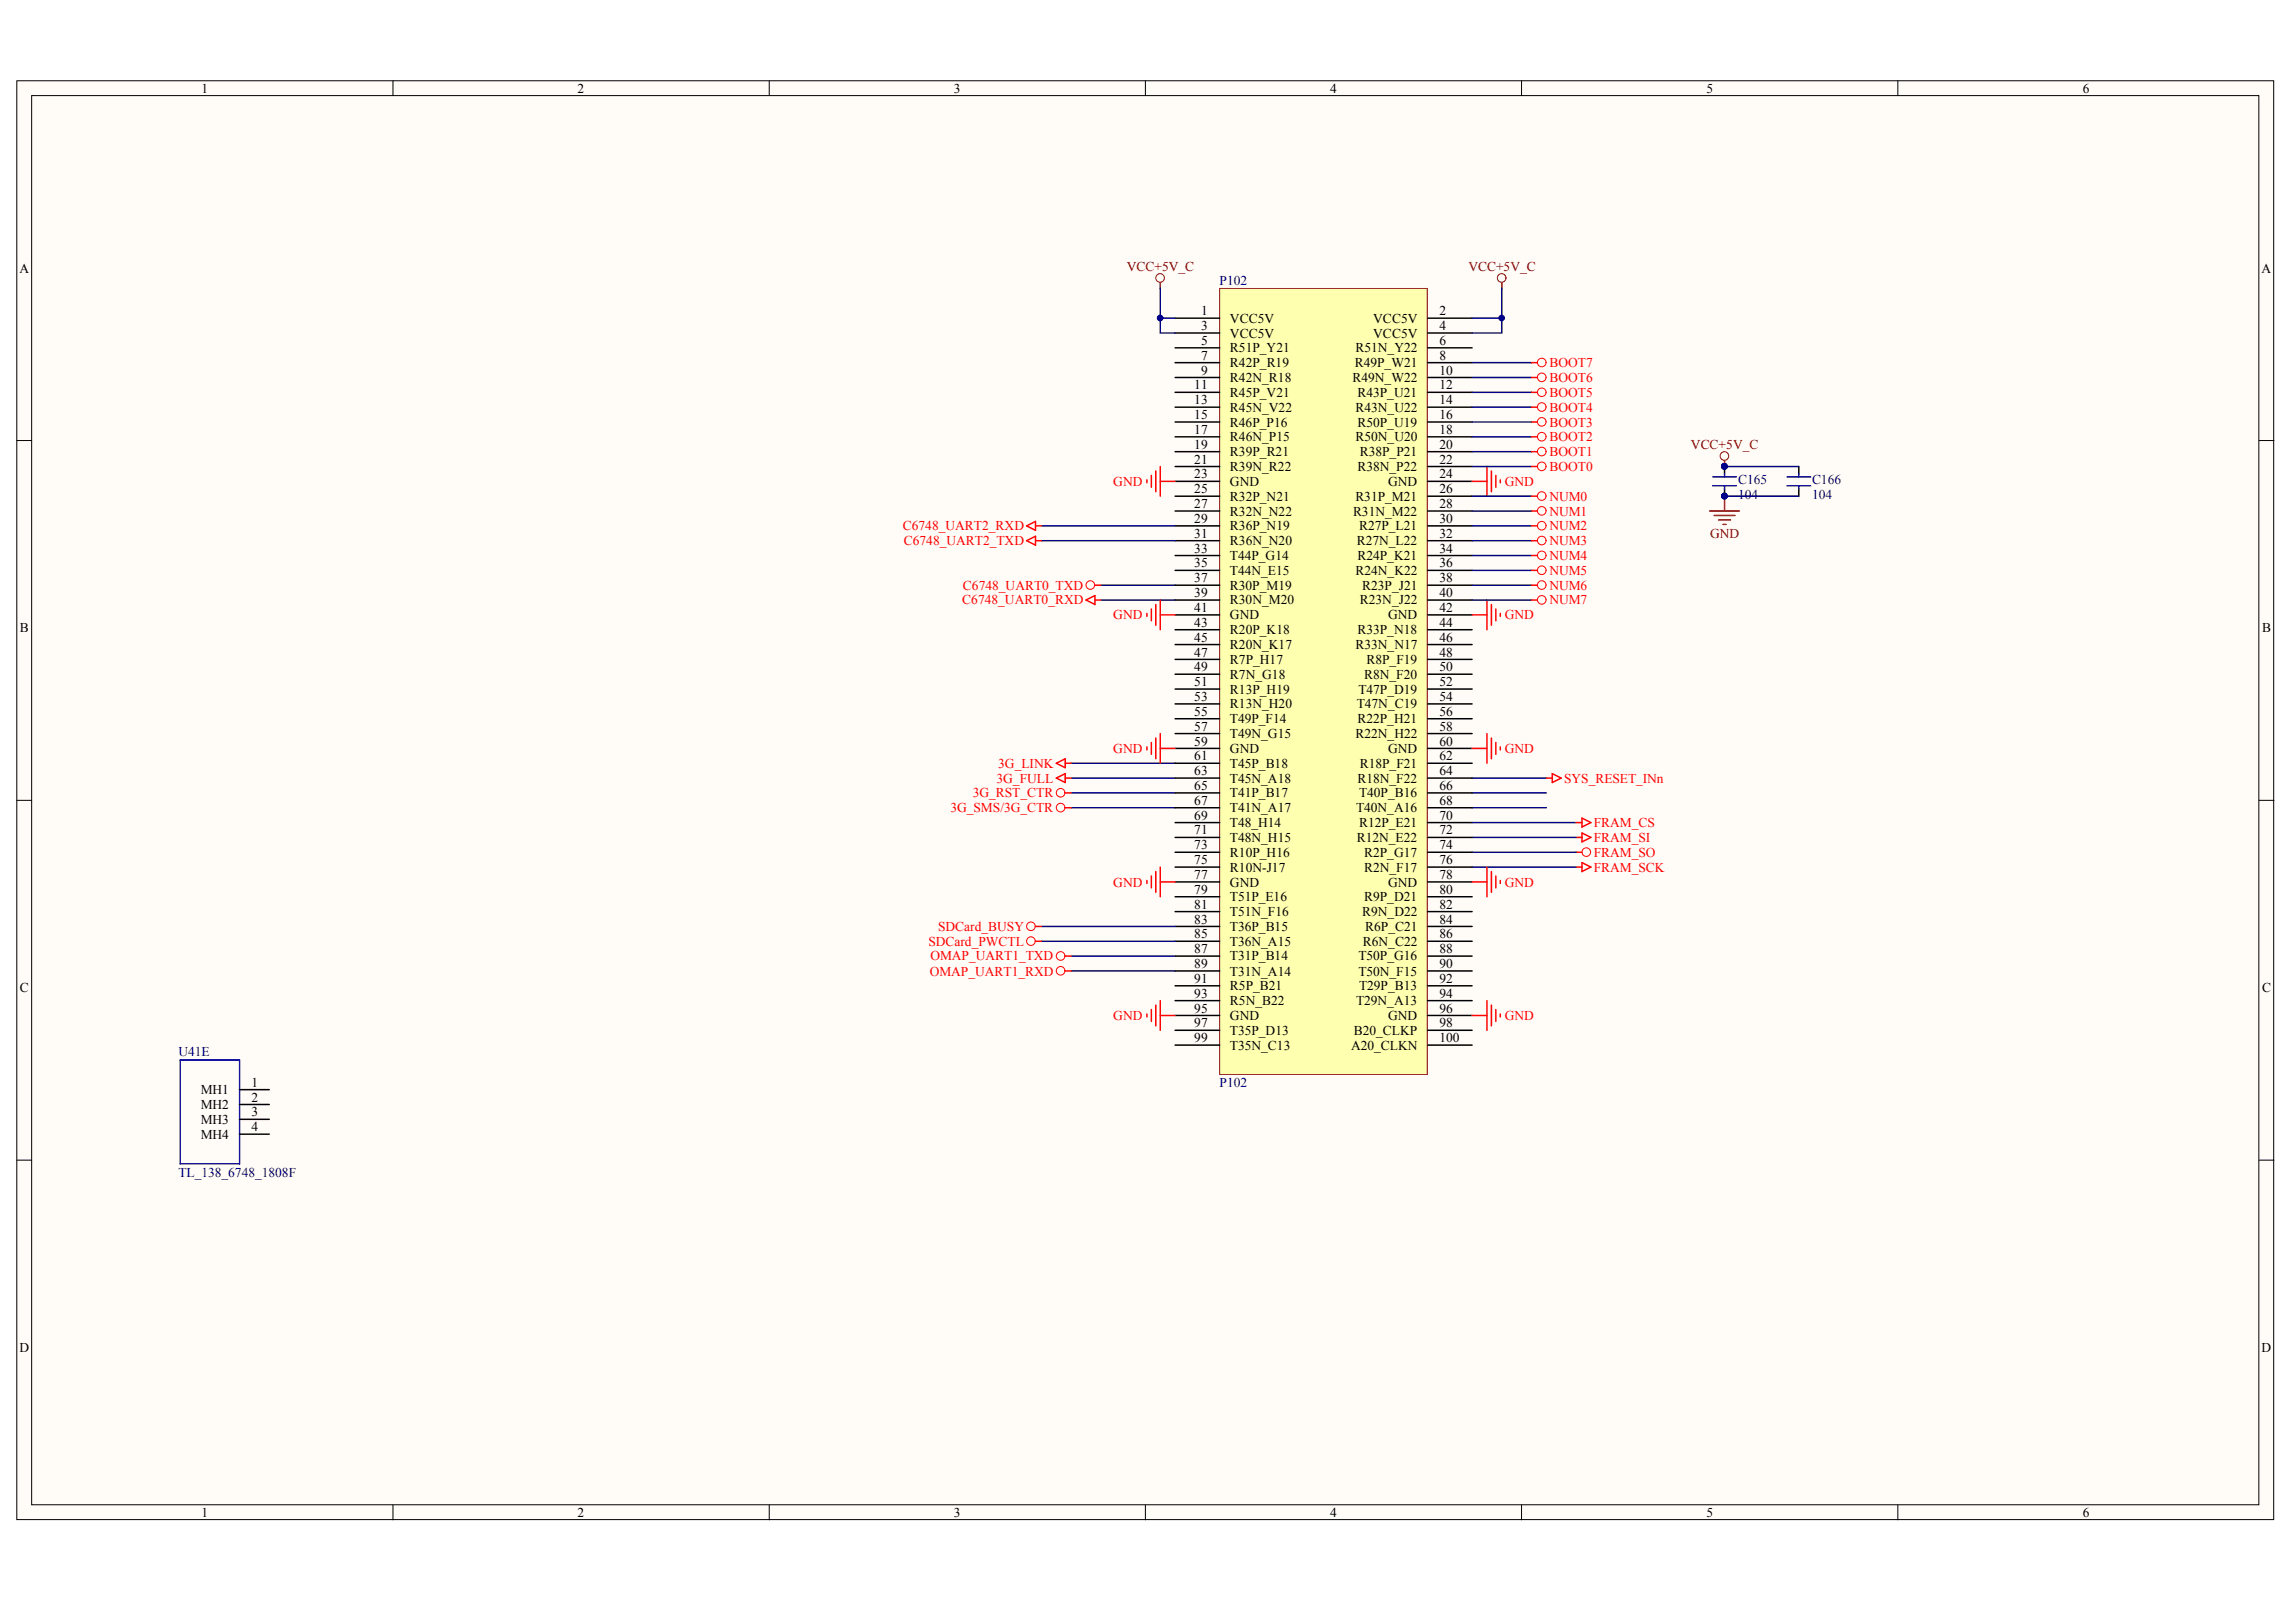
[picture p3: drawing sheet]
<svg xmlns="http://www.w3.org/2000/svg" width="289mm" height="202mm" viewBox="0 0 289 202" stroke-linecap="round" stroke-linejoin="round" font-family="sans-serif">
<defs><g id="words">
<g font-size="1.7">
<text x="25.4" y="11.7">1</text>
<text x="72.7" y="11.7">2</text>
<text x="120.1" y="11.7">3</text>
<text x="167.5" y="11.7">4</text>
<text x="214.8" y="11.7">5</text>
<text x="262.2" y="11.7">6</text>
<text x="2.5" y="34.3">A</text>
<text x="284.7" y="34.3">A</text>
<text x="151.2" y="39.7">1</text>
<text x="151.2" y="41.6">3</text>
<text x="154.8" y="40.6">VCC5V</text>
<text x="172.9" y="40.6">VCC5V</text>
<text x="181.2" y="39.7">2</text>
<text x="181.2" y="41.6">4</text>
<text x="151.2" y="43.4">5</text>
<text x="151.2" y="45.3">7</text>
<text x="151.2" y="47.1">9</text>
<text x="154.8" y="42.5">VCC5V</text>
<text x="154.8" y="44.3">R51P_Y21</text>
<text x="154.8" y="46.2">R42P_R19</text>
<text x="170.5" y="46.2">R49P_W21</text>
<text x="170.6" y="44.3">R51N_Y22</text>
<text x="172.9" y="42.5">VCC5V</text>
<text x="181.2" y="43.4">6</text>
<text x="181.2" y="45.3">8</text>
<text x="181.2" y="47.1">10</text>
<text x="150.4" y="49">11</text>
<text x="150.4" y="50.9">13</text>
<text x="150.4" y="52.8">15</text>
<text x="154.8" y="48.1">R42N_R18</text>
<text x="154.8" y="49.9">R45P_V21</text>
<text x="154.8" y="51.8">R45N_V22</text>
<text x="154.8" y="53.7">R46P_P16</text>
<text x="170.3" y="48.1">R49N_W22</text>
<text x="170.6" y="51.8">R43N_U22</text>
<text x="170.9" y="49.9">R43P_U21</text>
<text x="170.9" y="53.7">R50P_U19</text>
<text x="181.2" y="49">12</text>
<text x="181.2" y="50.9">14</text>
<text x="181.2" y="52.8">16</text>
<text x="150.4" y="54.6">17</text>
<text x="150.4" y="56.5">19</text>
<text x="150.4" y="58.4">21</text>
<text x="154.8" y="55.6">R46N_P15</text>
<text x="154.8" y="57.4">R39P_R21</text>
<text x="154.8" y="59.3">R39N_R22</text>
<text x="170.6" y="55.6">R50N_U20</text>
<text x="170.9" y="59.3">R38N_P22</text>
<text x="171.2" y="57.4">R38P_P21</text>
<text x="181.2" y="54.6">18</text>
<text x="181.2" y="56.5">20</text>
<text x="181.2" y="58.4">22</text>
<text x="150.4" y="60.2">23</text>
<text x="150.4" y="62.1">25</text>
<text x="150.4" y="63.9">27</text>
<text x="150.4" y="65.8">29</text>
<text x="154.8" y="61.1">GND</text>
<text x="154.8" y="63">R32P_N21</text>
<text x="154.8" y="64.9">R32N_N22</text>
<text x="170.3" y="64.9">R31N_M22</text>
<text x="170.6" y="63">R31P_M21</text>
<text x="174.7" y="61.1">GND</text>
<text x="181.2" y="60.2">24</text>
<text x="181.2" y="62.1">26</text>
<text x="181.2" y="63.9">28</text>
<text x="181.2" y="65.8">30</text>
<text x="150.4" y="67.7">31</text>
<text x="150.4" y="69.6">33</text>
<text x="150.4" y="71.4">35</text>
<text x="154.8" y="66.8">R36P_N19</text>
<text x="154.8" y="68.6">R36N_N20</text>
<text x="154.8" y="70.5">T44P_G14</text>
<text x="170.8" y="68.6">R27N_L22</text>
<text x="170.9" y="70.5">R24P_K21</text>
<text x="171.1" y="66.8">R27P_L21</text>
<text x="181.2" y="67.7">32</text>
<text x="181.2" y="69.6">34</text>
<text x="181.2" y="71.4">36</text>
<text x="150.4" y="73.3">37</text>
<text x="150.4" y="75.2">39</text>
<text x="150.4" y="77">41</text>
<text x="154.8" y="72.4">T44N_E15</text>
<text x="154.8" y="74.2">R30P_M19</text>
<text x="154.8" y="76.1">R30N_M20</text>
<text x="154.8" y="77.9">GND</text>
<text x="170.6" y="72.4">R24N_K22</text>
<text x="171.2" y="76.1">R23N_J22</text>
<text x="171.5" y="74.2">R23P_J21</text>
<text x="174.7" y="77.9">GND</text>
<text x="181.2" y="73.3">38</text>
<text x="181.2" y="75.2">40</text>
<text x="181.2" y="77">42</text>
<text x="2.5" y="79.6">B</text>
<text x="150.4" y="78.9">43</text>
<text x="150.4" y="80.8">45</text>
<text x="150.4" y="82.6">47</text>
<text x="154.8" y="79.8">R20P_K18</text>
<text x="154.8" y="81.7">R20N_K17</text>
<text x="154.8" y="83.6">R7P_H17</text>
<text x="170.6" y="81.7">R33N_N17</text>
<text x="170.9" y="79.8">R33P_N18</text>
<text x="172" y="83.6">R8P_F19</text>
<text x="181.2" y="78.9">44</text>
<text x="181.2" y="80.8">46</text>
<text x="181.2" y="82.6">48</text>
<text x="284.8" y="79.6">B</text>
<text x="150.4" y="84.5">49</text>
<text x="150.4" y="86.4">51</text>
<text x="150.4" y="88.2">53</text>
<text x="154.8" y="85.4">R7N_G18</text>
<text x="154.8" y="87.3">R13P_H19</text>
<text x="154.8" y="89.2">R13N_H20</text>
<text x="170.8" y="89.2">T47N_C19</text>
<text x="171" y="87.3">T47P_D19</text>
<text x="171.7" y="85.4">R8N_F20</text>
<text x="181.2" y="84.5">50</text>
<text x="181.2" y="86.4">52</text>
<text x="181.2" y="88.2">54</text>
<text x="150.4" y="90.1">55</text>
<text x="150.4" y="91.9">57</text>
<text x="150.4" y="93.9">59</text>
<text x="150.4" y="95.7">61</text>
<text x="154.8" y="91">T49P_F14</text>
<text x="154.8" y="92.9">T49N_G15</text>
<text x="154.8" y="94.8">GND</text>
<text x="170.6" y="92.9">R22N_H22</text>
<text x="170.9" y="91">R22P_H21</text>
<text x="174.7" y="94.8">GND</text>
<text x="181.2" y="90.1">56</text>
<text x="181.2" y="91.9">58</text>
<text x="181.2" y="93.9">60</text>
<text x="181.2" y="95.7">62</text>
<text x="150.4" y="97.6">63</text>
<text x="150.4" y="99.4">65</text>
<text x="150.4" y="101.3">67</text>
<text x="154.8" y="96.6">T45P_B18</text>
<text x="154.8" y="98.5">T45N_A18</text>
<text x="154.8" y="100.4">T41P_B17</text>
<text x="170.9" y="98.5">R18N_F22</text>
<text x="171.1" y="100.4">T40P_B16</text>
<text x="171.2" y="96.6">R18P_F21</text>
<text x="181.2" y="97.6">64</text>
<text x="181.2" y="99.4">66</text>
<text x="181.2" y="101.3">68</text>
<text x="150.4" y="103.2">69</text>
<text x="150.4" y="105">71</text>
<text x="150.4" y="106.9">73</text>
<text x="154.8" y="102.2">T41N_A17</text>
<text x="154.8" y="104.1">T48_H14</text>
<text x="154.8" y="106">T48N_H15</text>
<text x="154.8" y="107.9">R10P_H16</text>
<text x="170.7" y="102.2">T40N_A16</text>
<text x="170.8" y="106">R12N_E22</text>
<text x="171.1" y="104.1">R12P_E21</text>
<text x="171.7" y="107.9">R2P_G17</text>
<text x="181.2" y="103.2">70</text>
<text x="181.2" y="105">72</text>
<text x="181.2" y="106.9">74</text>
<text x="150.4" y="108.8">75</text>
<text x="150.4" y="110.7">77</text>
<text x="150.4" y="112.5">79</text>
<text x="154.8" y="109.7">R10N-J17</text>
<text x="154.8" y="111.6">GND</text>
<text x="154.8" y="113.4">T51P_E16</text>
<text x="171.7" y="109.7">R2N_F17</text>
<text x="171.7" y="113.4">R9P_D21</text>
<text x="174.7" y="111.6">GND</text>
<text x="181.2" y="108.8">76</text>
<text x="181.2" y="110.7">78</text>
<text x="181.2" y="112.5">80</text>
<text x="150.4" y="114.4">81</text>
<text x="150.4" y="116.2">83</text>
<text x="150.4" y="118.1">85</text>
<text x="150.4" y="120">87</text>
<text x="154.8" y="115.3">T51N_F16</text>
<text x="154.8" y="117.2">T36P_B15</text>
<text x="154.8" y="119">T36N_A15</text>
<text x="171.5" y="115.3">R9N_D22</text>
<text x="171.6" y="119">R6N_C22</text>
<text x="171.9" y="117.2">R6P_C21</text>
<text x="181.2" y="114.4">82</text>
<text x="181.2" y="116.2">84</text>
<text x="181.2" y="118.1">86</text>
<text x="181.2" y="120">88</text>
<text x="2.5" y="124.9">C</text>
<text x="150.4" y="121.9">89</text>
<text x="150.4" y="123.7">91</text>
<text x="150.4" y="125.6">93</text>
<text x="154.8" y="120.9">T31P_B14</text>
<text x="154.8" y="122.8">T31N_A14</text>
<text x="154.8" y="124.7">R5P_B21</text>
<text x="171" y="120.9">T50P_G16</text>
<text x="171" y="122.8">T50N_F15</text>
<text x="171.1" y="124.7">T29P_B13</text>
<text x="181.2" y="121.9">90</text>
<text x="181.2" y="123.7">92</text>
<text x="181.2" y="125.6">94</text>
<text x="284.8" y="124.9">C</text>
<text x="150.4" y="127.5">95</text>
<text x="150.4" y="129.3">97</text>
<text x="150.4" y="131.2">99</text>
<text x="154.8" y="126.5">R5N_B22</text>
<text x="154.8" y="128.4">GND</text>
<text x="154.8" y="130.2">T35P_D13</text>
<text x="170.4" y="130.2">B20_CLKP</text>
<text x="170.7" y="126.5">T29N_A13</text>
<text x="174.7" y="128.4">GND</text>
<text x="181.2" y="127.5">96</text>
<text x="181.2" y="129.3">98</text>
<text x="181.2" y="131.2">100</text>
<text x="25.3" y="137.7">MH1</text>
<text x="31.7" y="136.8">1</text>
<text x="154.8" y="132.1">T35N_C13</text>
<text x="170.1" y="132.1">A20_CLKN</text>
<text x="25.3" y="139.6">MH2</text>
<text x="25.3" y="141.5">MH3</text>
<text x="25.3" y="143.3">MH4</text>
<text x="31.7" y="138.7">2</text>
<text x="31.7" y="140.5">3</text>
<text x="31.7" y="142.4">4</text>
<text x="2.5" y="170.1">D</text>
<text x="284.7" y="170.1">D</text>
<text x="25.4" y="190.9">1</text>
<text x="72.7" y="190.9">2</text>
<text x="120.1" y="190.9">3</text>
<text x="167.5" y="190.9">4</text>
<text x="214.8" y="190.9">5</text>
<text x="262.2" y="190.9">6</text>
</g>
<g font-size="1.7" fill="#800000">
<text x="141.8" y="34.1">VCC+5V_C</text>
<text x="184.9" y="34.1">VCC+5V_C</text>
<text x="212.9" y="56.5">VCC+5V_C</text>
<text x="215.3" y="67.7">GND</text>
</g>
<g font-size="1.7" fill="#000080">
<text x="153.5" y="35.9">P102</text>
<text x="218.8" y="61">C165</text>
<text x="218.8" y="62.8">104</text>
<text x="228.1" y="61">C166</text>
<text x="228.1" y="62.8">104</text>
<text x="22.5" y="132.9">U41E</text>
<text x="153.5" y="136.8">P102</text>
<text x="22.5" y="148.2">TL_138_6748_1808F</text>
</g>
<g font-size="1.7" fill="#f00">
<text x="195.1" y="46.2">BOOT7</text>
<text x="195.1" y="53.7">BOOT3</text>
<text x="195.1" y="51.8">BOOT4</text>
<text x="195.1" y="49.9">BOOT5</text>
<text x="195.1" y="48.1">BOOT6</text>
<text x="195.1" y="59.3">BOOT0</text>
<text x="195.1" y="57.4">BOOT1</text>
<text x="195.1" y="55.6">BOOT2</text>
<text x="140.2" y="61.1">GND</text>
<text x="189.4" y="61.1">GND</text>
<text x="195.1" y="63">NUM0</text>
<text x="195.1" y="64.9">NUM1</text>
<text x="113.7" y="66.8">C6748_UART2_RXD</text>
<text x="113.8" y="68.6">C6748_UART2_TXD</text>
<text x="195.1" y="66.8">NUM2</text>
<text x="195.1" y="68.6">NUM3</text>
<text x="195.1" y="70.5">NUM4</text>
<text x="121.1" y="76.1">C6748_UART0_RXD</text>
<text x="121.2" y="74.2">C6748_UART0_TXD</text>
<text x="140.2" y="77.9">GND</text>
<text x="189.4" y="77.9">GND</text>
<text x="195.1" y="72.4">NUM5</text>
<text x="195.1" y="74.2">NUM6</text>
<text x="195.1" y="76.1">NUM7</text>
<text x="140.2" y="94.8">GND</text>
<text x="189.4" y="94.8">GND</text>
<text x="122.5" y="100.4">3G_RST_CTR</text>
<text x="125.5" y="98.5">3G_FULL</text>
<text x="125.7" y="96.6">3G_LINK</text>
<text x="196.9" y="98.5">SYS_RESET_INn</text>
<text x="119.7" y="102.2">3G_SMS/3G_CTR</text>
<text x="200.6" y="107.9">FRAM_SO</text>
<text x="200.6" y="106">FRAM_SI</text>
<text x="200.6" y="104.1">FRAM_CS</text>
<text x="140.2" y="111.6">GND</text>
<text x="189.4" y="111.6">GND</text>
<text x="200.6" y="109.7">FRAM_SCK</text>
<text x="116.9" y="119">SDCard_PWCTL</text>
<text x="118.1" y="117.2">SDCard_BUSY</text>
<text x="117" y="122.8">OMAP_UART1_RXD</text>
<text x="117.1" y="120.9">OMAP_UART1_TXD</text>
<text x="140.2" y="128.4">GND</text>
<text x="189.4" y="128.4">GND</text>
</g>
</g></defs>
<g fill="#fffcf8" stroke="#000" stroke-width=".13">
<path d="M2.1 10.2h284.1v181.1h-284.1z"/>
<path d="M4 12h280.4v177.4h-280.4z"/>
</g>
<g fill="none" stroke="#000" stroke-width=".13">
<path d="M49.5 10.2v1.8M96.8 10.2v1.8M144.2 10.2v1.8M191.6 10.2v1.8M238.9 10.2v1.8M2.1 55.5h1.9M284.4 55.5h1.9M2.1 100.7h1.9M284.4 100.7h1.9M2.1 146h1.9M284.4 146h1.9M49.5 189.4v1.9"/>
<path d="M96.8 189.4v1.9M144.2 189.4v1.9M191.6 189.4v1.9M238.9 189.4v1.9"/>
</g>
<g fill="none" stroke="#000080" stroke-width=".19">
<path d="M138.6 75.5h9.3M138.6 73.7h9.3M134.9 99.8h13M134.9 97.9h13M134.9 96.1h13M185.3 99.8h9.4M185.3 97.9h9.4M134.9 101.7h13M185.3 101.7h9.4M185.3 109.1h13.1M185.3 107.3h13.1M185.3 105.4h13.1"/>
<path d="M134.9 120.3h13M134.9 122.2h13"/>
</g>
<g fill="none" stroke="#f00" stroke-width=".13">
<circle cx="137.3" cy="73.6" r=".54"/>
<circle cx="133.5" cy="99.8" r=".54"/>
<circle cx="133.5" cy="101.7" r=".54"/>
<circle cx="199.7" cy="107.3" r=".54"/>
<circle cx="133.5" cy="122.2" r=".54"/>
<circle cx="133.5" cy="120.3" r=".54"/>
</g>
<g fill="none" stroke="#f00" stroke-width=".19">
<path d="M136.7 75.5l1.1-.5v1.1zM137.8 75.5h.8M137.8 73.7h.8M133 96.1l1.1-.6v1.1zM133 97.9l1.1-.5v1.1zM134.1 96.1h.8M134.1 97.9h.8M134.1 99.8h.8M134.1 101.7h.8M198.4 109.1h.8M198.4 107.3h.8M198.4 105.4h.8"/>
<path d="M199.2 108.6l1.1 .5-1.1 .6zM199.2 104.8l1.1 .6-1.1 .6zM134.1 122.2h.8M134.1 120.3h.8"/>
</g>
<path d="M22.7 133.4h7.5v13.1h-7.5z" fill="none" stroke="#00f" stroke-width=".19"/>
<path d="M30.2 137.1h3.7M30.2 139h3.7M30.2 140.9h3.7M30.2 142.8h3.7" fill="none" stroke="#000" stroke-width=".19"/>
<path d="M153.5 36.3h26.2v98.9h-26.2z" fill="#ffffb0" stroke="#800000" stroke-width=".13"/>
<g fill="none" stroke="#000" stroke-width=".19">
<path d="M147.9 40h5.6M147.9 41.9h5.6M147.9 43.8h5.6M147.9 45.6h5.6M147.9 47.5h5.6M147.9 49.4h5.6M147.9 51.2h5.6M147.9 53.1h5.6M147.9 55h5.6M147.9 56.9h5.6M147.9 58.7h5.6M179.7 40h5.6"/>
<path d="M179.7 41.9h5.6M179.7 43.8h5.6M179.7 45.6h5.6M179.7 47.5h5.6M179.7 49.4h5.6M179.7 51.2h5.6M179.7 53.1h5.6M179.7 55h5.6M179.7 56.9h5.6M179.7 58.7h5.6M217.1 58.7v1M226.5 58.7v1"/>
<path d="M147.9 60.6h5.6M147.9 62.5h5.6M147.9 64.3h5.6M147.9 66.2h5.6M147.9 68.1h5.6M147.9 69.9h5.6M147.9 71.8h5.6M147.9 73.7h5.6M147.9 75.5h5.6M147.9 77.4h5.6M147.9 79.3h5.6M179.7 60.6h5.6"/>
<path d="M179.7 62.5h5.6M179.7 64.3h5.6M179.7 66.2h5.6M179.7 68.1h5.6M179.7 69.9h5.6M179.7 71.8h5.6M179.7 73.7h5.6M179.7 75.5h5.6M179.7 77.4h5.6M179.7 79.3h5.6M217.1 61.5v1M226.5 61.5v1"/>
<path d="M147.9 81.1h5.6M147.9 83h5.6M147.9 84.9h5.6M147.9 86.7h5.6M147.9 88.6h5.6M147.9 90.5h5.6M147.9 92.3h5.6M147.9 94.2h5.6M147.9 96.1h5.6M147.9 97.9h5.6M147.9 99.8h5.6M179.7 81.1h5.6"/>
<path d="M179.7 83h5.6M179.7 84.9h5.6M179.7 86.7h5.6M179.7 88.6h5.6M179.7 90.5h5.6M179.7 92.3h5.6M179.7 94.2h5.6M179.7 96.1h5.6M179.7 97.9h5.6M179.7 99.8h5.6M147.9 101.7h5.6M147.9 103.5h5.6"/>
<path d="M147.9 105.4h5.6M147.9 107.3h5.6M147.9 109.1h5.6M147.9 111h5.6M147.9 112.9h5.6M147.9 114.7h5.6M147.9 116.6h5.6M147.9 118.5h5.6M179.7 101.7h5.6M179.7 103.5h5.6M179.7 105.4h5.6M179.7 107.3h5.6"/>
<path d="M179.7 109.1h5.6M179.7 111h5.6M179.7 112.9h5.6M179.7 114.7h5.6M179.7 116.6h5.6M179.7 118.5h5.6M147.9 120.3h5.6M147.9 122.2h5.6M147.9 124.1h5.6M147.9 125.9h5.6M147.9 127.8h5.6M147.9 129.7h5.6"/>
<path d="M147.9 131.5h5.6M179.7 120.3h5.6M179.7 122.2h5.6M179.7 124.1h5.6M179.7 125.9h5.6M179.7 127.8h5.6M179.7 129.7h5.6M179.7 131.5h5.6"/>
</g>
<g fill="none" stroke="#f00" stroke-width=".19">
<path d="M144.9 59.8v1.5M145.5 59.3v2.6M146.1 58.7v3.8M187.2 58.7v3.8M187.8 59.3v2.6M188.3 59.8v1.5M192.8 58.7h.8M192.8 56.9h.8M192.8 55h.8M192.8 53.1h.8M192.8 51.2h.8M192.8 49.4h.8"/>
<path d="M192.8 47.5h.8M192.8 45.6h.8M129.2 68.1l1.2-.6v1.1zM129.2 66.2l1.2-.6v1.1zM130.4 68.1h.7M130.4 66.2h.7M144.4 60.4v.4M144.4 77.2v.4M144.9 76.6v1.5M145.5 76.1v2.6M146.1 77.4h1.8M146.1 60.6h1.8"/>
<path d="M146.1 75.5v3.8M185.3 77.4h1.9M185.3 60.6h1.9M187.2 75.5v3.8M187.8 76.1v2.6M188.3 76.6v1.5M188.9 60.4v.4M188.9 77.2v.4M192.8 68.1h.8M192.8 66.2h.8M192.8 62.5h.8M192.8 64.3h.8"/>
<path d="M192.8 69.9h.8M192.8 71.8h.8M192.8 73.7h.8M192.8 75.5h.8M144.4 94v.4M144.9 93.5v1.4M145.5 92.9v2.6M146.1 94.2h1.8M146.1 92.3v3.8M185.3 94.2h1.9M187.2 92.3v3.8M187.8 92.9v2.6"/>
<path d="M188.3 93.5v1.4M188.9 94v.4M194.7 97.9h.7M195.4 97.4l1.1 .5-1.1 .6zM130.4 118.5h.7M130.4 116.6h.7M144.4 110.8v.4M144.9 110.3v1.5M145.5 109.7v2.6M146.1 111h1.8M146.1 109.1v3.8M185.3 111h1.9"/>
<path d="M187.2 109.1v3.8M187.8 109.7v2.6M188.3 110.3v1.5M188.9 110.8v.4M198.4 103.5h.8M199.2 103l1.1 .5-1.1 .6zM144.4 127.6v.4M144.9 127.1v1.5M145.5 126.5v2.6M146.1 127.8h1.8M146.1 125.9v3.8M185.3 127.8h1.9"/>
<path d="M187.2 125.9v3.8M187.8 126.5v2.6M188.3 127.1v1.5M188.9 127.6v.4"/>
</g>
<g fill="none" stroke="#000080" stroke-width=".19">
<path d="M146.1 36.3v5.6h1.8M189.1 36.3v5.6h-3.8M146.1 40h1.8M185.3 45.6h7.5M185.3 51.2h7.5M185.3 53.1h7.5M185.3 47.5h7.5M185.3 49.4h7.5M185.3 56.9h7.5M185.3 58.7h7.5M185.3 55h7.5M185.3 40h3.8"/>
<path d="M217.1 58.7h9.4M131.1 66.2h16.8M131.1 68.1h16.8M185.3 66.2h7.5M185.3 68.1h7.5M185.3 75.5h7.5M185.3 73.7h7.5M185.3 71.8h7.5M185.3 69.9h7.5M185.3 62.5h7.5M185.3 64.3h7.5M217.1 62.5h9.4"/>
<path d="M131.1 118.5h16.8M131.1 116.6h16.8M185.3 103.5h13.1"/>
</g>
<g fill="none" stroke="#f00" stroke-width=".13">
<circle cx="194.1" cy="45.6" r=".54"/>
<circle cx="194.1" cy="51.2" r=".54"/>
<circle cx="194.1" cy="55" r=".54"/>
<circle cx="194.1" cy="56.8" r=".54"/>
<circle cx="194.1" cy="58.7" r=".54"/>
<circle cx="194.1" cy="47.5" r=".54"/>
<circle cx="194.1" cy="53.1" r=".54"/>
<circle cx="194.1" cy="49.4" r=".54"/>
<circle cx="194.1" cy="68" r=".54"/>
<circle cx="194.1" cy="64.3" r=".54"/>
<circle cx="194.1" cy="71.8" r=".54"/>
<circle cx="194.1" cy="75.5" r=".54"/>
<circle cx="194.1" cy="69.9" r=".54"/>
<circle cx="194.1" cy="62.4" r=".54"/>
<circle cx="194.1" cy="66.2" r=".54"/>
<circle cx="194.1" cy="73.6" r=".54"/>
<circle cx="129.8" cy="118.5" r=".54"/>
<circle cx="129.8" cy="116.6" r=".54"/>
</g>
<path d="M146.1 35.6v.7M189.1 35.6v.7M217.1 58v.7M215.2 64.3h3.8M215.8 64.9h2.6M216.4 65.4h1.5M216.9 66h.4M217.1 62.5v1.8" fill="none" stroke="#800000" stroke-width=".19"/>
<g fill="#000080" stroke="#000080" stroke-width=".13">
<circle cx="217.1" cy="62.4" r=".36"/>
<circle cx="217.1" cy="58.7" r=".36"/>
<circle cx="146" cy="40" r=".36"/>
<circle cx="189" cy="40" r=".36"/>
</g>
<path d="M217.1 59.7v.3M226.5 59.7v.3M215.6 60h3M215.6 61.1h3M217.1 61.1v.4M225 60h3M225 61.1h3M226.5 61.1v.4" fill="none" stroke="#00f" stroke-width=".19"/>
<g fill="none" stroke="#800000" stroke-width=".13">
<circle cx="146" cy="35" r=".54"/>
<circle cx="189" cy="35" r=".54"/>
<circle cx="217.1" cy="57.4" r=".54"/>
</g>
<use href="#words"/>
</svg>
